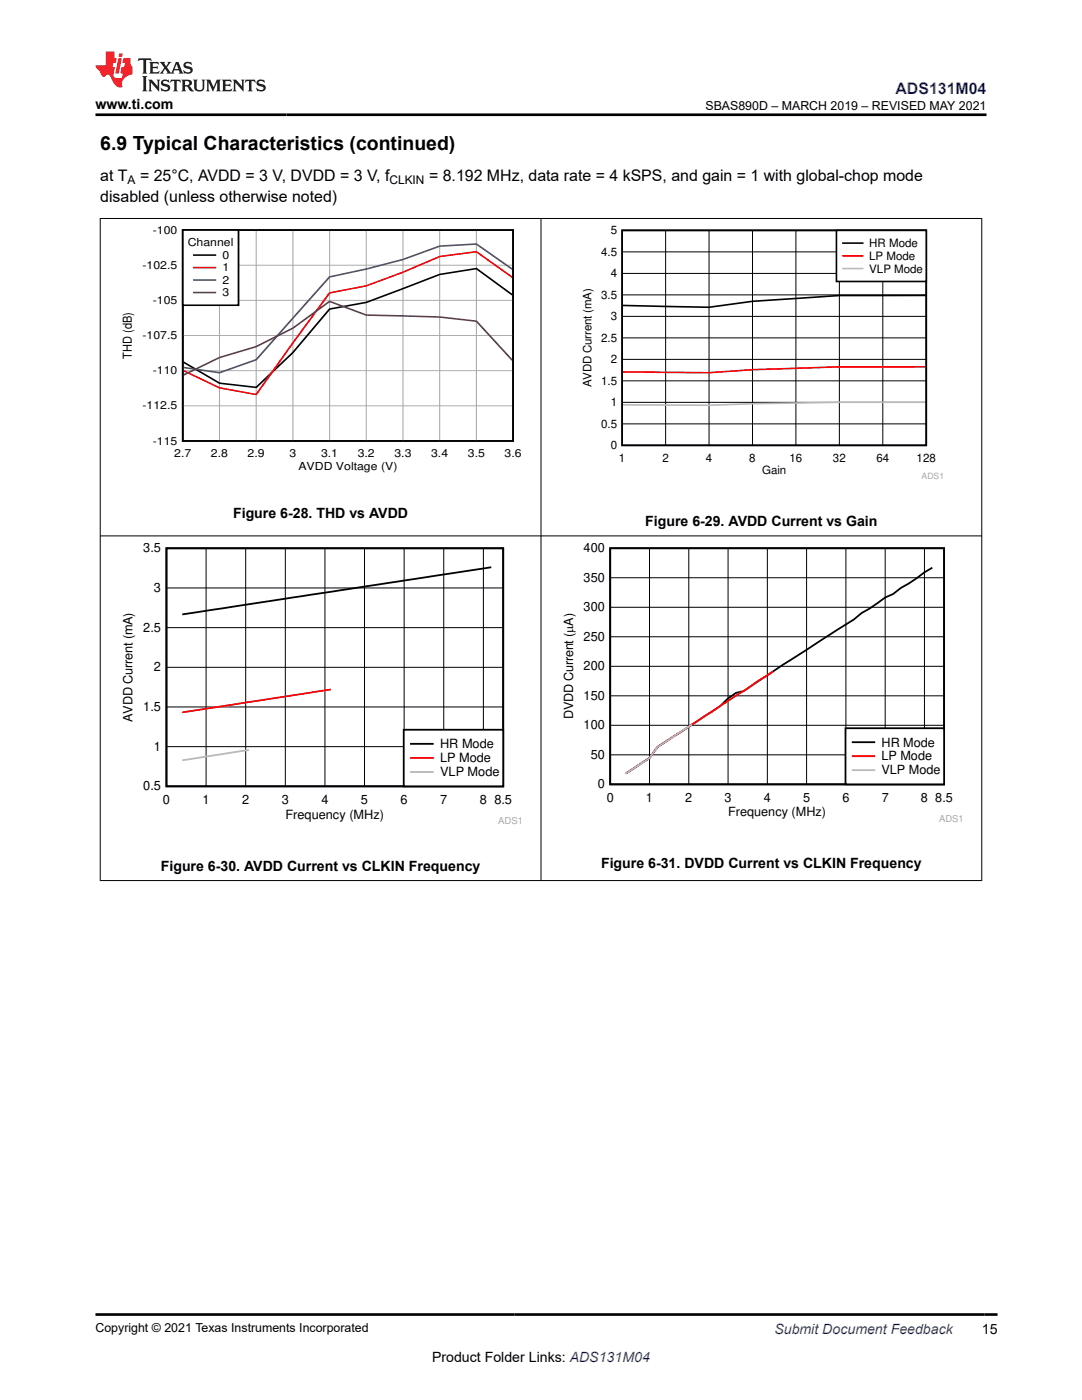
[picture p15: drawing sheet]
<svg xmlns="http://www.w3.org/2000/svg" width="216mm" height="279mm" viewBox="0 0 216 279" stroke-linecap="round" stroke-linejoin="round" font-family="sans-serif">
<defs><g id="words">
<text font-size="3.9" x="20" y="29.9">6.9 Typical Characteristics (continued)</text>
<text font-size="3.2" fill="#00f" x="178.7" y="18.7">ADS131M04</text>
<g font-size="3.2">
<text x="20" y="36.1">at T</text>
<text x="20" y="40.3">disabled (unless otherwise noted)</text>
<text x="27.9" y="36.1">= 25°C, AVDD = 3 V, DVDD = 3 V, f</text>
<text x="85.6" y="36.1">= 8.192 MHz, data rate = 4 kSPS, and gain = 1 with global-chop mode</text>
</g>
<g font-size="2.8">
<text x="19" y="21.8">www.ti.com</text>
<text x="46.5" y="103.5">Figure 6-28. THD vs AVDD</text>
<text x="128.7" y="105">Figure 6-29. AVDD Current vs Gain</text>
<text x="32.1" y="173.7">Figure 6-30. AVDD Current vs CLKIN Frequency</text>
<text x="119.9" y="173.3">Figure 6-31. DVDD Current vs CLKIN Frequency</text>
<text x="195.9" y="266.1">15</text>
<text x="86.2" y="271.7">Product Folder Links: ADS131M04</text>
</g>
<text font-size="2.8" fill="#00f" x="154.5" y="266.2">Submit Document Feedback</text>
<g font-size="2.5">
<text x="140.8" y="21.9">SBAS890D – MARCH 2019 – REVISED MAY 2021</text>
<text x="26.3" y="71.6" transform="rotate(-90 26.3 71.6)">THD (dB)</text>
<text x="28.6" y="110.2">3.5</text>
<text x="116.5" y="110.2">400</text>
<text x="30.7" y="118.1">3</text>
<text x="116.5" y="116.1">350</text>
<text x="116.5" y="122">300</text>
<text x="28.6" y="126.1">2.5</text>
<text x="116.5" y="127.9">250</text>
<text x="30.7" y="134">2</text>
<text x="116.5" y="133.8">200</text>
<text x="28.6" y="141.9">1.5</text>
<text x="114.3" y="143.5" transform="rotate(-90 114.3 143.5)">DVDD Current (PA)</text>
<text x="116.5" y="139.7">150</text>
<text x="26.4" y="144" transform="rotate(-90 26.4 144)">AVDD Current (mA)</text>
<text x="30.7" y="149.8">1</text>
<text x="87.8" y="149.3">HR Mode</text>
<text x="116.5" y="145.6">100</text>
<text x="175.9" y="149">HR Mode</text>
<text x="87.8" y="152.1">LP Mode</text>
<text x="87.8" y="154.9">VLP Mode</text>
<text x="117.9" y="151.4">50</text>
<text x="175.9" y="151.8">LP Mode</text>
<text x="175.9" y="154.6">VLP Mode</text>
<text x="28.6" y="157.7">0.5</text>
<text x="32.5" y="160.6">0</text>
<text x="40.4" y="160.6">1</text>
<text x="48.3" y="160.6">2</text>
<text x="56.2" y="160.6">3</text>
<text x="64.1" y="160.6">4</text>
<text x="72" y="160.6">5</text>
<text x="79.9" y="160.6">6</text>
<text x="87.8" y="160.6">7</text>
<text x="95.7" y="160.6">8 8.5</text>
<text x="119.3" y="157.3">0</text>
<text x="121.1" y="160.1">0</text>
<text x="128.9" y="160.1">1</text>
<text x="136.7" y="160.1">2</text>
<text x="144.6" y="160.1">3</text>
<text x="152.4" y="160.1">4</text>
<text x="160.2" y="160.1">5</text>
<text x="168.1" y="160.1">6</text>
<text x="175.9" y="160.1">7</text>
<text x="183.8" y="160.1">8 8.5</text>
<text x="57" y="163.4">Frequency (MHz)</text>
<text x="145.3" y="162.9">Frequency (MHz)</text>
<text x="19" y="265.9">Copyright © 2021 Texas Instruments Incorporated</text>
</g>
<g font-size="2.4">
<text x="25.5" y="36.7">A</text>
<text x="77.7" y="36.7">CLKIN</text>
</g>
<g font-size="2.3">
<text x="121.9" y="46.7">5</text>
<text x="120" y="51">4.5</text>
<text x="173.4" y="49.3">HR Mode</text>
<text x="173.4" y="51.8">LP Mode</text>
<text x="120" y="59.6">3.5</text>
<text x="121.9" y="55.3">4</text>
<text x="173.4" y="54.4">VLP Mode</text>
<text x="121.9" y="63.9">3</text>
<text x="120" y="68.2">2.5</text>
<text x="118" y="77.2" transform="rotate(-90 118 77.2)">AVDD Current (mA)</text>
<text x="120" y="76.7">1.5</text>
<text x="121.9" y="72.5">2</text>
<text x="121.9" y="81">1</text>
<text x="120" y="85.3">0.5</text>
<text x="121.9" y="89.6">0</text>
<text x="123.5" y="92.2">1</text>
<text x="132.2" y="92.2">2</text>
<text x="140.8" y="92.2">4</text>
<text x="149.5" y="92.2">8</text>
<text x="152.1" y="94.7">Gain</text>
<text x="157.5" y="92.2">16</text>
<text x="166.2" y="92.2">32</text>
<text x="174.9" y="92.2">64</text>
<text x="182.9" y="92.2">128</text>
</g>
<g font-size="2.2">
<text x="30.5" y="46.6">-100</text>
<text x="28.4" y="53.6">-102.5</text>
<text x="37.5" y="49.2">Channel</text>
<text x="44.4" y="51.7">0</text>
<text x="44.4" y="54.2">1</text>
<text x="44.4" y="56.7">2</text>
<text x="44.4" y="59.2">3</text>
<text x="30.5" y="60.7">-105</text>
<text x="28.4" y="67.7">-107.5</text>
<text x="30.5" y="74.7">-110</text>
<text x="28.4" y="81.7">-112.5</text>
<text x="30.5" y="88.7">-115</text>
<text x="34.8" y="91.2">2.7</text>
<text x="42.1" y="91.2">2.8</text>
<text x="49.4" y="91.2">2.9</text>
<text x="57.8" y="91.2">3</text>
<text x="59.5" y="93.7">AVDD Voltage (V)</text>
<text x="64.1" y="91.2">3.1</text>
<text x="71.4" y="91.2">3.2</text>
<text x="78.7" y="91.2">3.3</text>
<text x="86" y="91.2">3.4</text>
<text x="93.4" y="91.2">3.5</text>
<text x="100.7" y="91.2">3.6</text>
</g>
<g font-size="1.9" fill="#a8a8a8">
<text x="99.4" y="164.4">ADS1</text>
<text x="187.4" y="164">ADS1</text>
</g>
<text font-size="1.7" fill="#a8a8a8" x="183.9" y="95.7">ADS1</text>
</g></defs>
<path d="M36.5 45.9h65.9v42.1h-65.9zM102.2 58.8l-7.1-5.2-7.4 1.2-14.6 5.6-7.3 1.3-7.4 8.7-7.3 6.9-7.3-.8-7.2-4.2" fill="none" stroke="#000" stroke-width=".33"/>
<g fill="none" stroke="#a8a8a8" stroke-width=".2">
<path d="M36.5 59.9h65.9M36.5 52.9h65.9M43.8 45.9v42.1M51.1 45.9v42.1M58.4 45.9v42.1M65.8 45.9v42.1M73.1 45.9v42.1M80.4 45.9v42.1M87.7 45.9v42.1M95.1 45.9v42.1M36.5 74h65.9M36.5 67h65.9"/>
<path d="M36.5 81h65.9"/>
</g>
<path d="M102.2 55.3l-7.1-5.1-7.4 1-7.3 3.1-7.3 2.8-7.3 1.4-14.7 20.2-7.3-1.3-7.2-3.4" fill="none" stroke="#f00" stroke-width=".33"/>
<path d="M102.2 53.7l-7.1-5-7.4 .4-7.3 2.7-7.3 1.9-7.3 1.6-14.7 16.5-7.3 2.6-7.2-1.1" fill="none" stroke="#295c75" stroke-width=".33"/>
<path d="M102.2 71.9l-7.1-7.8-7.4-.8-14.6-.4-7.3-2.7-7.4 5.3-7.3 3.7-7.3 2.2-7.2 3.4" fill="none" stroke="#68275f" stroke-width=".33"/>
<path d="M36.5 45.9h11.1v15h-11.1z" fill-rule="evenodd" fill="#fff"/>
<path d="M36.5 45.9h11.1v15h-11.1zM38.7 50.9h4.3" fill="none" stroke="#000" stroke-width=".33"/>
<path d="M38.7 53.4h4.3" fill="none" stroke="#f00" stroke-width=".33"/>
<path d="M38.7 55.9h4.3" fill="none" stroke="#295c75" stroke-width=".33"/>
<path d="M38.7 58.4h4.3" fill="none" stroke="#68275f" stroke-width=".33"/>
<path d="M124.1 46h60.7v42.9h-60.7zM184.7 59h-17.2l-17.3 1.1-8.7 1.2-17.2-.3" fill="none" stroke="#000" stroke-width=".32"/>
<g fill="none" stroke="#000" stroke-width=".2">
<path d="M124.1 58.8h60.7M124.1 54.6h60.7M124.1 50.3h60.7M132.8 46v42.9M141.5 46v42.9M150.2 46v42.9M158.8 46v42.9M167.5 46v42.9M176.2 46v42.9M124.1 76h60.7M124.1 71.7h60.7M124.1 67.4h60.7"/>
<path d="M124.1 63.1h60.7M124.1 84.6h60.7M124.1 80.3h60.7"/>
</g>
<path d="M184.7 73.2a487.1 487.1 0 0 0-43.2 1.2l-17.2-.2" fill="none" stroke="#f00" stroke-width=".32"/>
<path d="M184.7 80.3h-8.5a996.6 996.6 0 0 0-34.7 .6l-17.2-.1" fill="none" stroke="#b8b8b8" stroke-width=".32"/>
<path d="M166.9 46h17.9v10.2h-17.9z" fill-rule="evenodd" fill="#fff"/>
<path d="M166.9 46h17.9v10.2h-17.9zM168.2 48.5h3.9" fill="none" stroke="#000" stroke-width=".32"/>
<path d="M168.2 51.1h3.9" fill="none" stroke="#f00" stroke-width=".32"/>
<path d="M168.2 53.6h3.9" fill="none" stroke="#b8b8b8" stroke-width=".32"/>
<path d="M33.2 109.4h67.2v47.5h-67.2zM98 113.2l-61.6 9.4" fill="none" stroke="#000" stroke-width=".36"/>
<g fill="none" stroke="#000" stroke-width=".2">
<path d="M33.2 117.3h67.2M41.1 109.4v47.5M49 109.4v47.5M56.9 109.4v47.5M64.8 109.4v47.5M72.7 109.4v47.5M80.6 109.4v47.5M88.5 109.4v47.5M96.5 109.4v47.5M33.2 133.2h67.2M33.2 125.3h67.2M33.2 149h67.2"/>
<path d="M33.2 141.1h67.2"/>
</g>
<path d="M66 137.6l-29.6 4.6" fill="none" stroke="#f00" stroke-width=".36"/>
<path d="M49.7 149.7l-13.3 2" fill="none" stroke="#b8b8b8" stroke-width=".36"/>
<path d="M80.6 145.6h19.8v11.3h-19.8z" fill-rule="evenodd" fill="#fff"/>
<path d="M121.8 109.4h66.6v47.1h-66.6zM186 113.3l-1.5 .9-3.2 2.3-1.5 .8-1.6 1.3-1.6 .6-3.1 2.3-1.6 .8-1.5 1.3-14.2 9.1-7.8 5.2-1.6 .4-1.5 1.1-1.6 1.5-12.5 8.2-1.6 2.2-4.7 3.1M80.6 145.6h19.8v11.3h-19.8zM82 148.4h4.4" fill="none" stroke="#000" stroke-width=".36"/>
<path d="M154.3 134l-23.1 15.1-1.6 2.2-4.7 3.1M82 151.3h4.4" fill="none" stroke="#f00" stroke-width=".36"/>
<path d="M82 154.1h4.4M138.1 144.6l-6.9 4.5-1.6 2.2-4.7 3.1" fill="none" stroke="#b8b8b8" stroke-width=".36"/>
<g fill="none" stroke="#000" stroke-width=".2">
<path d="M121.8 115.3h66.6M129.6 109.4v47.1M137.4 109.4v47.1M145.3 109.4v47.1M153.1 109.4v47.1M160.9 109.4v47.1M168.8 109.4v47.1M176.6 109.4v47.1M184.5 109.4v47.1M121.8 138.9h66.6M121.8 133h66.6M121.8 127.1h66.6"/>
<path d="M121.8 121.2h66.6M121.8 150.6h66.6M121.8 144.7h66.6"/>
</g>
<path d="M168.7 145.3h19.7v11.2h-19.7z" fill-rule="evenodd" fill="#fff"/>
<path d="M168.7 145.3h19.7v11.2h-19.7zM170.1 148.1h4.4" fill="none" stroke="#000" stroke-width=".36"/>
<path d="M170.1 150.9h4.4" fill="none" stroke="#f00" stroke-width=".36"/>
<path d="M170.1 153.7h4.4" fill="none" stroke="#b8b8b8" stroke-width=".36"/>
<path d="M19.9 43.6h176.1M20 43.5v132.3M107.9 43.5v132.3M195.9 43.5v132.3M19.9 107h176.1M19.9 175.7h176.1" fill="none" stroke="#000" stroke-width=".2"/>
<path d="M27.7 11.6l-.2 .6 .5-.2h.6v.1v2.2l-.2 .4h1l-.2-.4v-2.2v-.1h.5l.5 .2-.1-.6zM29.8 12.4l.2 .3v1.6l-.2 .4h1.9l.1-.6a1.08 1.08 0 0 1-1.3 .2v-.7h.6l.4 .2v-.7l-.4 .2h-.6v-.5l.2-.2a1 1 0 0 1 1 .3l-.1-.5zM31.8 12.4l1 1.1-1 1.2h.9l-.2-.2 .4-.8 .5 .8-.2 .2h1.6l-.2-.2 .1-.5h1l.1 .5-.1 .2h.9l-.2-.4-.8-1.9h-.5l-1 2.1-.8-1.1 .9-1h-.8l.2 .2-.5 .6-.3-.6 .1-.2zM35.2 12.8l.4 1h-.8zM36.8 12.5a.65 .65 0 0 0-.2 .7 .65 .65 0 0 0 .6 .5l.7 .1 .1 .3a.79 .79 0 0 1-.7 .4 .79 .79 0 0 1-.7-.5l.1 .7 .2-.1a.93 .93 0 0 0 1.1 0 .93 .93 0 0 0 .4-.9 1.46 1.46 0 0 0-1.2-.6l-.1-.3a1.09 1.09 0 0 1 1.2 .2l-.2-.6-.1 .1-.6-.2zM28.4 15.2l.2 .4v2.2l-.2 .4h1l-.2-.4v-2.2l.2-.4zM29.6 15.9l.2 .4v1.5l-.2 .4h.8l-.3-.4v-1.3l1.7 1.8v-2l.2-.4h-.8l.2 .2 .1 1.1-1.2-1.3zM32.3 16a.65 .65 0 0 0-.2 .8 .65 .65 0 0 0 .7 .4l.6 .2 .1 .2a.79 .79 0 0 1-.7 .4 .79 .79 0 0 1-.7-.5l.1 .7 .2-.1a.93 .93 0 0 0 1.1 .1 .93 .93 0 0 0 .4-1 1.46 1.46 0 0 0-1.2-.5l-.1-.4a1.09 1.09 0 0 1 1.2 .2l-.2-.6-.1 .1-.6-.1zM34.1 15.9l-.1 .6a.63 .63 0 0 1 .7-.3l.1 1.6-.3 .4h1l-.2-.4v-1.6a.66 .66 0 0 1 .8 .3l-.1-.6zM36.2 15.9l.2 .4v1.5l-.2 .4h.9l-.2-.2v-.7h.5l.1 .2a.79 .79 0 0 0 1.2 .6l-1-.9a.61 .61 0 0 0 .6-.6 .61 .61 0 0 0-.5-.7zM36.9 16.2h.2a.47 .47 0 0 1 .5 .1 .47 .47 0 0 1 .1 .5l-.2 .1-.6 .1zM38.5 15.9l.2 .2a2.27 2.27 0 0 0 .4 2 1.04 1.04 0 0 0 1.7-.7v-1.3l.2-.2h-.8l.2 .4v1.1a.6 .6 0 0 1-.6 .6 .6 .6 0 0 1-.6-.6v-1.1l.3-.4zM41.1 15.9l.2 .4v1.5l-.2 .4h.7l-.2-.4v-1.4l.9 1.9 .8-1.9v1.4l-.2 .4h1l-.3-.4v-1.5l.3-.4h-.8l-.7 1.5-.7-1.5zM44.3 15.9l.2 .4v1.5l-.2 .4h1.9l.1-.6a1.09 1.09 0 0 1-1.3 .2v-.7h.6l.4 .2v-.6l-.4 .2h-.6v-.6l.2-.1a1.01 1.01 0 0 1 1 .3l-.1-.6zM46.4 15.9l.3 .4v1.5l-.3 .4h.8l-.2-.4v-1.3l1.6 1.8v-2l.2-.4h-.7l.2 .2v1.1l-1.2-1.3zM49 15.9l-.1 .6a.63 .63 0 0 1 .8-.3v1.6l-.3 .4h1l-.2-.4v-1.6a.66 .66 0 0 1 .8 .3l-.1-.6zM51.4 16a.65 .65 0 0 0-.2 .8 .65 .65 0 0 0 .6 .4l.6 .2 .2 .2a.79 .79 0 0 1-.8 .4 .79 .79 0 0 1-.6-.5l.1 .7 .2-.1a.93 .93 0 0 0 1 .1 .93 .93 0 0 0 .5-1 1.46 1.46 0 0 0-1.3-.5l-.1-.4a1.09 1.09 0 0 1 1.3 .2l-.2-.6-.2 .1-.5-.1z" fill="#231f20"/>
<path d="M21.1 10.3v2.7h-2v.4l.9 1a.95 .95 0 0 0 .9 .9 .59 .59 0 0 1 .6-.4 .59 .59 0 0 1 .5 .3l.4 .8a1.59 1.59 0 0 0 2.1 1.4 1.61 1.61 0 0 1 1-2.3l1-.3-.1-1.5a1.59 1.59 0 0 1-.4-1.7h-1.4l-.2 .9h.5l-.1 .9h-.5l-.2 .9v.3l.4 .1-.2 .9h-.6a.73 .73 0 0 1-1.1-.7l.3-1.5h-.5l.2-.9h.5l.2-.9h-.5v-1.3zM23.6 11.6l-.6 3.1h.7l.6-3.1zM23.8 10.7l-.1 .6h.7l.1-.6z" fill="#ed1c24"/>
<path d="M19 22.9h177.8M19 262.3h180" fill="none" stroke="#000" stroke-width=".53"/>
<use href="#words"/>
</svg>
